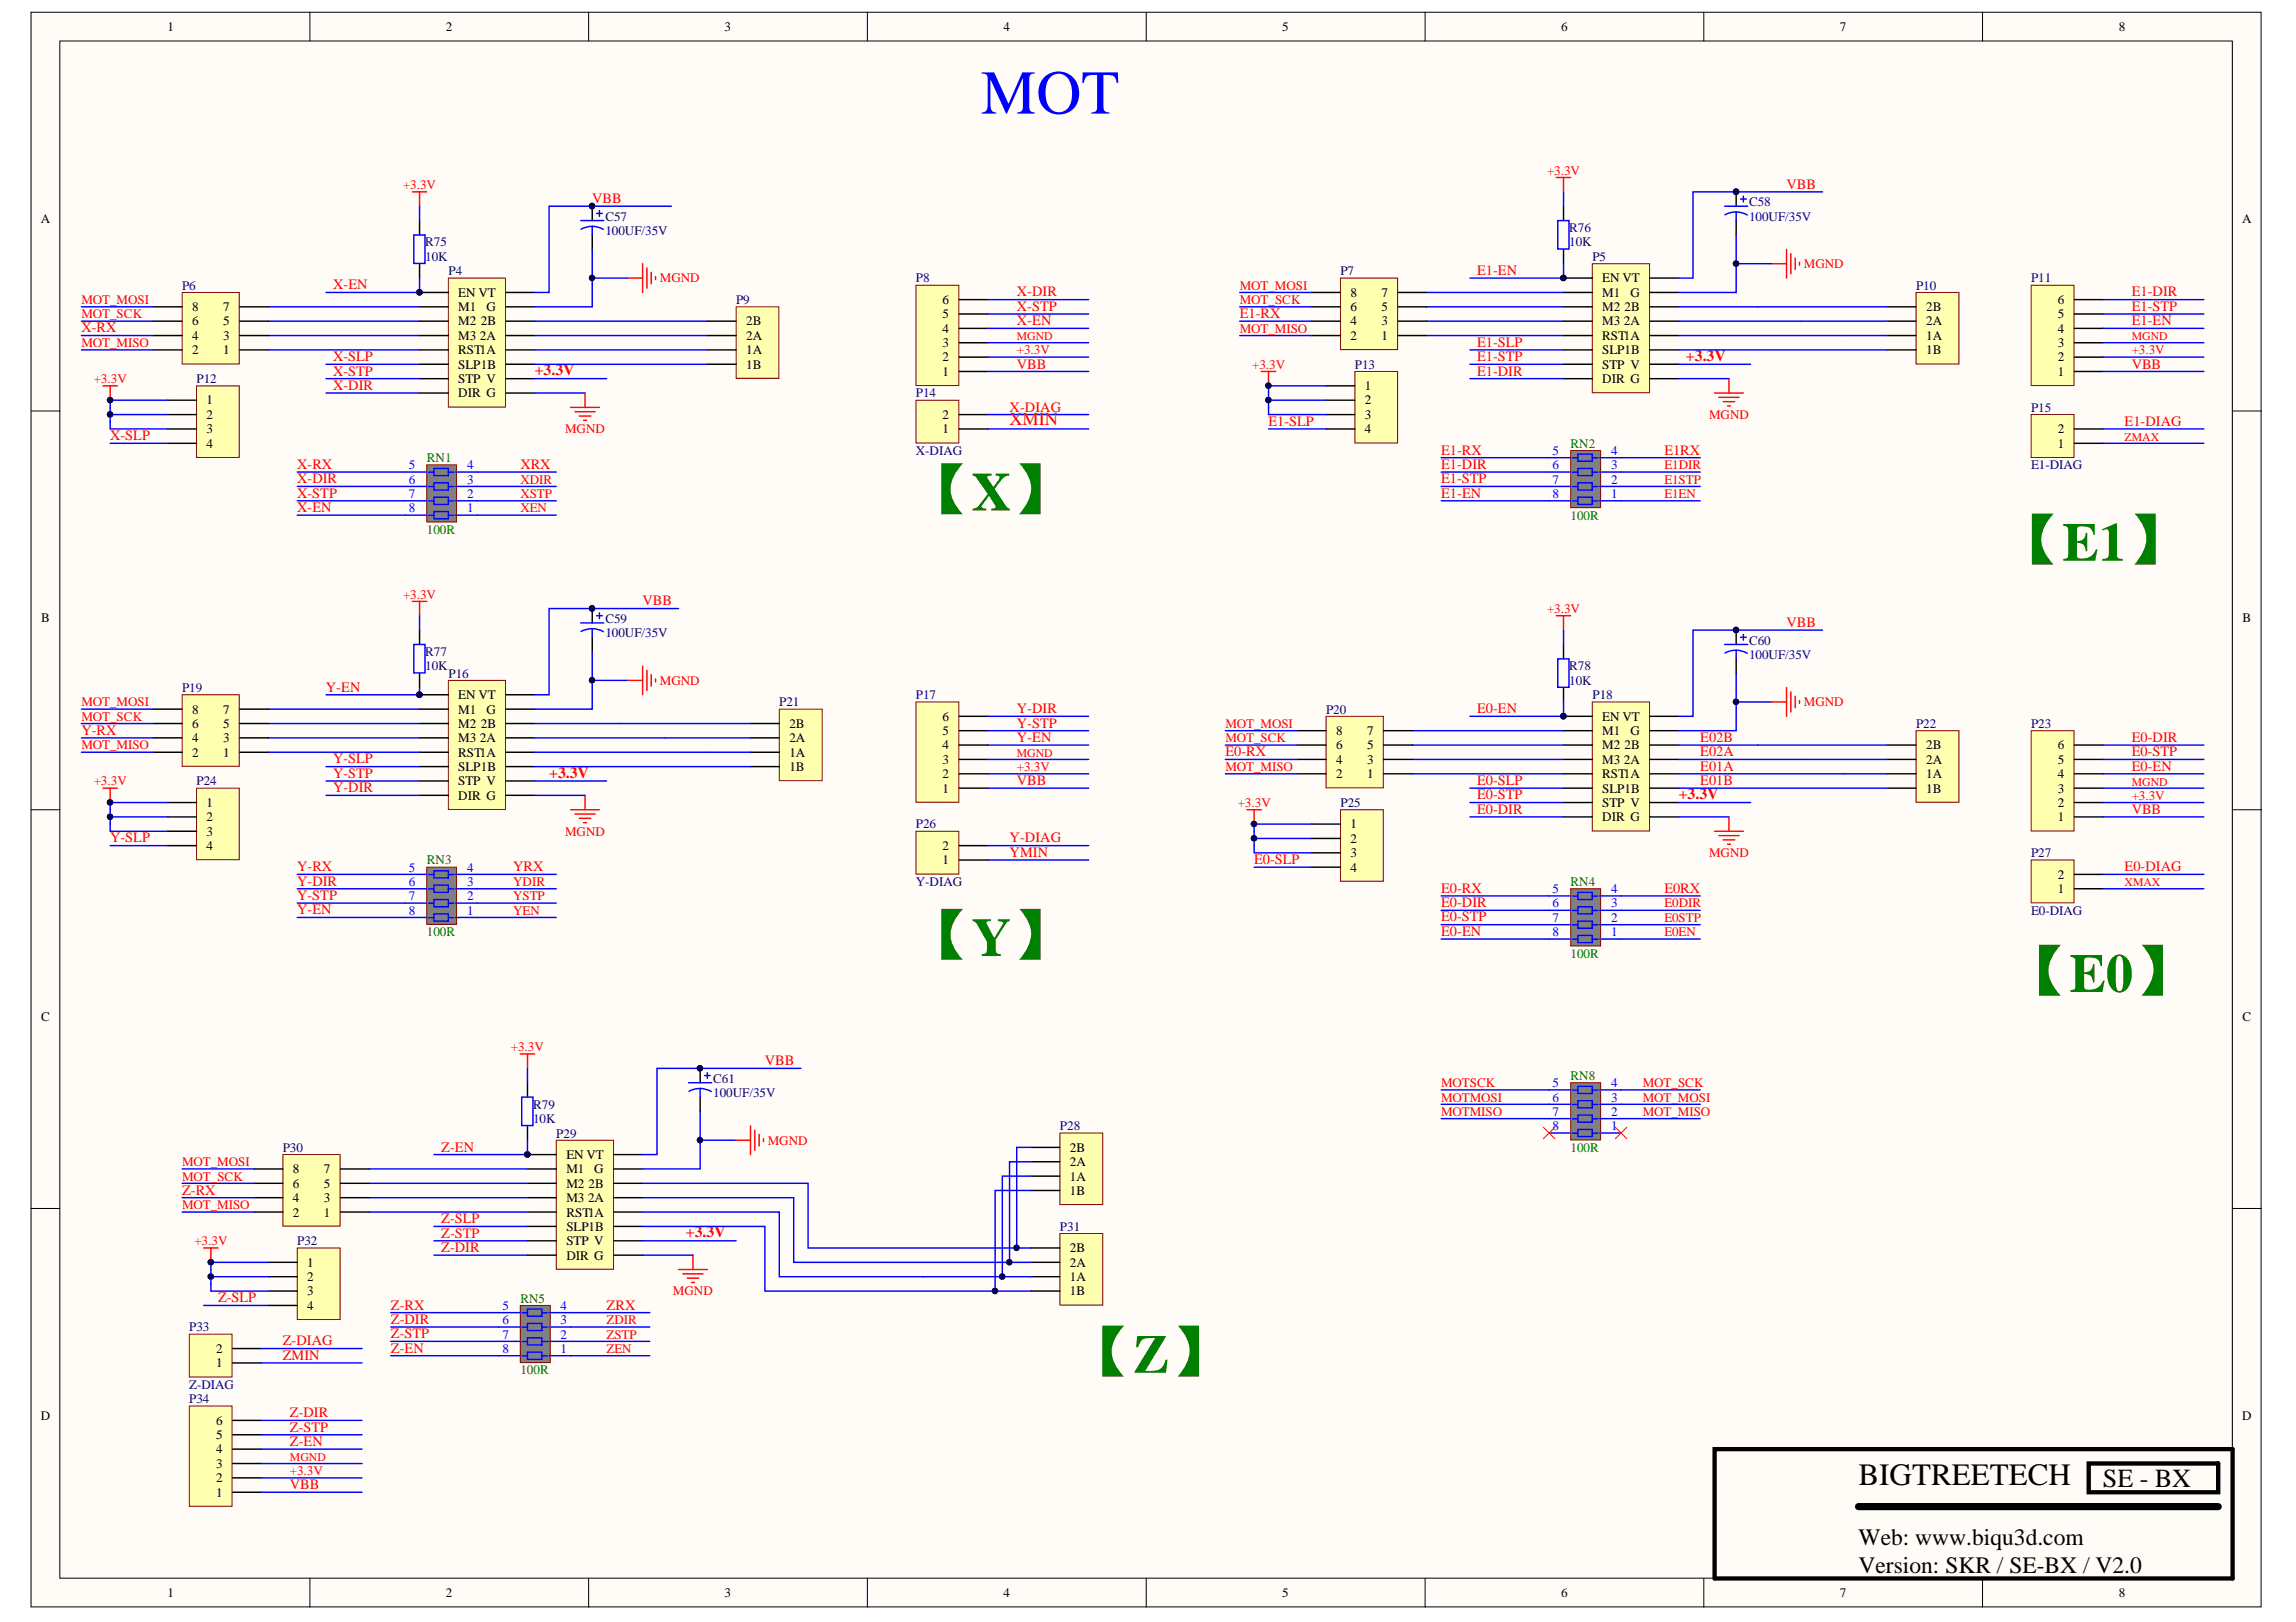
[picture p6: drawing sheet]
<svg xmlns="http://www.w3.org/2000/svg" width="297mm" height="210mm" viewBox="0 0 297 210" stroke-linecap="round" stroke-linejoin="round" font-family="sans-serif">
<defs><g id="words">
<text font-size="8.1" fill="#00f" x="126.9" y="14.7">MOT</text>
<g font-size="7.8" fill="#008000">
<text x="117.9" y="66.1">【X】</text>
<text x="259" y="72.6">【E1】</text>
<text x="117.9" y="123.7">【Y】</text>
<text x="260" y="128.4">【E0】</text>
<text x="138.8" y="177.7">【Z】</text>
</g>
<text font-size="4" x="240.4" y="192.2">BIGTREETECH</text>
<text font-size="3.4" x="272.1" y="192.4">SE - BX</text>
<g font-size="3">
<text x="240.4" y="199.9">Web: www.biqu3d.com</text>
<text x="240.4" y="203.6">Version: SKR / SE-BX / V2.0</text>
</g>
<text font-size="2.4" fill="#f00" x="130.6" y="55">XMIN</text>
<g font-size="2" fill="#f00">
<text x="218.1" y="46.7">+3.3V</text>
<text x="69.2" y="48.6">+3.3V</text>
<text x="71" y="100.6">+3.3V</text>
<text x="217.2" y="103.4">+3.3V</text>
<text x="88.7" y="160.1">+3.3V</text>
</g>
<g font-size="1.9" fill="#f00">
<text x="76.6" y="26.3">VBB</text>
<text x="231.1" y="24.4">VBB</text>
<text x="191.1" y="35.6">E1-EN</text>
<text x="43.1" y="37.4">X-EN</text>
<text x="131.6" y="38.4">X-DIR</text>
<text x="131.6" y="40.2">X-STP</text>
<text x="160.4" y="41.1">E1-RX</text>
<text x="275.8" y="40.2">E1-STP</text>
<text x="275.8" y="38.4">E1-DIR</text>
<text x="10.5" y="43">X-RX</text>
<text x="43.1" y="46.8">X-SLP</text>
<text x="131.6" y="42.1">X-EN</text>
<text x="131.6" y="47.7">VBB</text>
<text x="191.1" y="46.8">E1-STP</text>
<text x="191.1" y="44.9">E1-SLP</text>
<text x="275.8" y="42.1">E1-EN</text>
<text x="275.8" y="47.7">VBB</text>
<text x="43.1" y="48.6">X-STP</text>
<text x="43.1" y="50.5">X-DIR</text>
<text x="130.6" y="53.3">X-DIAG</text>
<text x="191.1" y="48.6">E1-DIR</text>
<text x="14.3" y="57">X-SLP</text>
<text x="164.1" y="55.1">E1-SLP</text>
<text x="186.4" y="58.8">E1-RX</text>
<text x="215.3" y="58.8">E1RX</text>
<text x="274.9" y="55.1">E1-DIAG</text>
<text x="38.4" y="64.4">X-STP</text>
<text x="38.4" y="62.6">X-DIR</text>
<text x="38.4" y="60.7">X-RX</text>
<text x="67.3" y="60.7">XRX</text>
<text x="186.4" y="60.7">E1-DIR</text>
<text x="186.4" y="62.6">E1-STP</text>
<text x="186.4" y="64.4">E1-EN</text>
<text x="38.4" y="66.3">X-EN</text>
<text x="83.1" y="78.4">VBB</text>
<text x="231.1" y="81.1">VBB</text>
<text x="42.2" y="89.5">Y-EN</text>
<text x="10.5" y="95.1">Y-RX</text>
<text x="131.6" y="94.2">Y-STP</text>
<text x="131.6" y="92.3">Y-DIR</text>
<text x="191.1" y="92.3">E0-EN</text>
<text x="43.1" y="100.7">Y-STP</text>
<text x="43.1" y="98.8">Y-SLP</text>
<text x="131.6" y="96">Y-EN</text>
<text x="131.6" y="101.6">VBB</text>
<text x="158.5" y="97.9">E0-RX</text>
<text x="191.1" y="101.6">E0-SLP</text>
<text x="220" y="97.9">E02A</text>
<text x="220" y="96">E02B</text>
<text x="220" y="99.7">E01A</text>
<text x="220" y="101.6">E01B</text>
<text x="275.8" y="99.7">E0-EN</text>
<text x="275.8" y="97.9">E0-STP</text>
<text x="275.8" y="96">E0-DIR</text>
<text x="43.1" y="102.5">Y-DIR</text>
<text x="191.1" y="103.4">E0-STP</text>
<text x="191.1" y="105.3">E0-DIR</text>
<text x="275.8" y="105.3">VBB</text>
<text x="14.3" y="109">Y-SLP</text>
<text x="38.4" y="112.7">Y-RX</text>
<text x="66.4" y="112.7">YRX</text>
<text x="130.6" y="109">Y-DIAG</text>
<text x="130.6" y="110.9">YMIN</text>
<text x="162.3" y="111.8">E0-SLP</text>
<text x="274.9" y="112.7">E0-DIAG</text>
<text x="38.4" y="116.5">Y-STP</text>
<text x="38.4" y="114.6">Y-DIR</text>
<text x="38.4" y="118.3">Y-EN</text>
<text x="186.4" y="119.2">E0-STP</text>
<text x="186.4" y="117.4">E0-DIR</text>
<text x="186.4" y="115.5">E0-RX</text>
<text x="215.3" y="115.5">E0RX</text>
<text x="186.4" y="121.1">E0-EN</text>
<text x="98.9" y="137.9">VBB</text>
<text x="57.1" y="149">Z-EN</text>
<text x="23.6" y="154.6">Z-RX</text>
<text x="57.1" y="160.2">Z-STP</text>
<text x="57.1" y="158.3">Z-SLP</text>
<text x="57.1" y="162">Z-DIR</text>
<text x="28.2" y="168.5">Z-SLP</text>
<text x="50.6" y="173.2">Z-STP</text>
<text x="50.6" y="171.3">Z-DIR</text>
<text x="50.6" y="169.5">Z-RX</text>
<text x="78.5" y="169.5">ZRX</text>
<text x="36.6" y="174.1">Z-DIAG</text>
<text x="36.6" y="176">ZMIN</text>
<text x="50.6" y="175">Z-EN</text>
<text x="37.5" y="185.3">Z-STP</text>
<text x="37.5" y="183.4">Z-DIR</text>
<text x="37.5" y="187.1">Z-EN</text>
<text x="37.5" y="192.7">VBB</text>
</g>
<g font-size="1.7">
<text x="21.7" y="4">1</text>
<text x="57.7" y="4">2</text>
<text x="93.7" y="4">3</text>
<text x="129.8" y="4">4</text>
<text x="165.9" y="4">5</text>
<text x="202" y="4">6</text>
<text x="238" y="4">7</text>
<text x="274.1" y="4">8</text>
<text x="5.3" y="28.9">A</text>
<text x="290.1" y="28.9">A</text>
<text x="24.9" y="40.3">8</text>
<text x="28.9" y="40.3">7</text>
<text x="59.3" y="38.4">EN VT</text>
<text x="59.3" y="40.3">M1</text>
<text x="62.9" y="40.3">G</text>
<text x="122" y="41.2">5</text>
<text x="122" y="39.3">6</text>
<text x="174.7" y="40.3">6</text>
<text x="174.7" y="38.4">8</text>
<text x="178.7" y="40.3">5</text>
<text x="178.7" y="38.4">7</text>
<text x="207.3" y="36.5">EN VT</text>
<text x="207.3" y="38.4">M1</text>
<text x="207.3" y="40.3">M2</text>
<text x="210.2" y="40.3">2B</text>
<text x="210.9" y="38.4">G</text>
<text x="249.2" y="40.3">2B</text>
<text x="266.2" y="41.2">5</text>
<text x="266.2" y="39.3">6</text>
<text x="24.9" y="45.8">2</text>
<text x="24.9" y="44">4</text>
<text x="24.9" y="42.1">6</text>
<text x="28.9" y="45.8">1</text>
<text x="28.9" y="44">3</text>
<text x="28.9" y="42.1">5</text>
<text x="59.3" y="42.1">M2</text>
<text x="59.3" y="44">M3</text>
<text x="59.3" y="45.8">RST1A</text>
<text x="59.3" y="47.7">SLP1B</text>
<text x="62.1" y="44">2A</text>
<text x="62.2" y="42.1">2B</text>
<text x="96.5" y="47.7">1B</text>
<text x="96.5" y="45.8">1A</text>
<text x="96.5" y="44">2A</text>
<text x="96.5" y="42.1">2B</text>
<text x="122" y="46.8">2</text>
<text x="122" y="44.9">3</text>
<text x="122" y="43">4</text>
<text x="174.7" y="44">2</text>
<text x="174.7" y="42.1">4</text>
<text x="178.7" y="44">1</text>
<text x="178.7" y="42.1">3</text>
<text x="207.3" y="42.1">M3</text>
<text x="207.3" y="44">RST1A</text>
<text x="207.3" y="45.8">SLP1B</text>
<text x="207.3" y="47.7">STP V</text>
<text x="210.1" y="42.1">2A</text>
<text x="249.2" y="45.8">1B</text>
<text x="249.2" y="44">1A</text>
<text x="249.2" y="42.1">2A</text>
<text x="266.2" y="46.8">2</text>
<text x="266.2" y="44.9">3</text>
<text x="266.2" y="43">4</text>
<text x="26.7" y="52.3">1</text>
<text x="59.3" y="49.6">STP V</text>
<text x="59.3" y="51.4">DIR G</text>
<text x="122" y="48.6">1</text>
<text x="176.6" y="50.5">1</text>
<text x="176.6" y="52.3">2</text>
<text x="207.3" y="49.6">DIR G</text>
<text x="266.2" y="48.6">1</text>
<text x="26.7" y="54.2">2</text>
<text x="26.7" y="56.1">3</text>
<text x="26.7" y="58">4</text>
<text x="122" y="56.1">1</text>
<text x="122" y="54.2">2</text>
<text x="176.6" y="54.2">3</text>
<text x="176.6" y="56.1">4</text>
<text x="266.2" y="58">1</text>
<text x="266.2" y="56.1">2</text>
<text x="5.3" y="80.5">B</text>
<text x="290.1" y="80.5">B</text>
<text x="24.9" y="94.2">6</text>
<text x="24.9" y="92.3">8</text>
<text x="28.9" y="94.2">5</text>
<text x="28.9" y="92.3">7</text>
<text x="59.3" y="90.5">EN VT</text>
<text x="59.3" y="92.3">M1</text>
<text x="59.3" y="94.2">M2</text>
<text x="62.2" y="94.2">2B</text>
<text x="62.9" y="92.3">G</text>
<text x="102.1" y="94.2">2B</text>
<text x="122" y="95.1">5</text>
<text x="122" y="93.3">6</text>
<text x="172.9" y="95.1">8</text>
<text x="176.9" y="95.1">7</text>
<text x="207.3" y="93.3">EN VT</text>
<text x="207.3" y="95.1">M1</text>
<text x="210.9" y="95.1">G</text>
<text x="24.9" y="97.9">2</text>
<text x="24.9" y="96.1">4</text>
<text x="28.9" y="97.9">1</text>
<text x="28.9" y="96.1">3</text>
<text x="59.3" y="96.1">M3</text>
<text x="59.3" y="97.9">RST1A</text>
<text x="59.3" y="99.8">SLP1B</text>
<text x="59.3" y="101.6">STP V</text>
<text x="62.1" y="96.1">2A</text>
<text x="102.1" y="99.8">1B</text>
<text x="102.1" y="97.9">1A</text>
<text x="102.1" y="96.1">2A</text>
<text x="122" y="100.7">2</text>
<text x="122" y="98.8">3</text>
<text x="122" y="97">4</text>
<text x="172.9" y="100.7">2</text>
<text x="172.9" y="98.8">4</text>
<text x="172.9" y="97">6</text>
<text x="176.9" y="100.7">1</text>
<text x="176.9" y="98.8">3</text>
<text x="176.9" y="97">5</text>
<text x="207.3" y="97">M2</text>
<text x="207.3" y="98.8">M3</text>
<text x="207.3" y="100.7">RST1A</text>
<text x="210.1" y="98.8">2A</text>
<text x="210.2" y="97">2B</text>
<text x="249.2" y="100.7">1A</text>
<text x="249.2" y="98.8">2A</text>
<text x="249.2" y="97">2B</text>
<text x="266.2" y="100.7">4</text>
<text x="266.2" y="98.8">5</text>
<text x="266.2" y="97">6</text>
<text x="26.7" y="104.4">1</text>
<text x="26.7" y="106.3">2</text>
<text x="59.3" y="103.5">DIR G</text>
<text x="122" y="102.6">1</text>
<text x="174.7" y="107.2">1</text>
<text x="207.3" y="102.6">SLP1B</text>
<text x="207.3" y="104.4">STP V</text>
<text x="207.3" y="106.3">DIR G</text>
<text x="249.2" y="102.6">1B</text>
<text x="266.2" y="106.3">1</text>
<text x="266.2" y="104.4">2</text>
<text x="266.2" y="102.6">3</text>
<text x="26.7" y="108.1">3</text>
<text x="26.7" y="110">4</text>
<text x="122" y="111.9">1</text>
<text x="122" y="110">2</text>
<text x="174.7" y="109.1">2</text>
<text x="174.7" y="110.9">3</text>
<text x="174.7" y="112.8">4</text>
<text x="266.2" y="113.7">2</text>
<text x="266.2" y="115.6">1</text>
<text x="5.3" y="132.1">C</text>
<text x="290.1" y="132.1">C</text>
<text x="73.3" y="150">EN VT</text>
<text x="138.4" y="149.1">2B</text>
<text x="37.9" y="155.6">4</text>
<text x="37.9" y="153.7">6</text>
<text x="37.9" y="151.9">8</text>
<text x="41.9" y="155.6">3</text>
<text x="41.9" y="153.7">5</text>
<text x="41.9" y="151.9">7</text>
<text x="73.3" y="151.9">M1</text>
<text x="73.3" y="153.7">M2</text>
<text x="73.3" y="155.6">M3</text>
<text x="76.1" y="155.6">2A</text>
<text x="76.2" y="153.7">2B</text>
<text x="76.9" y="151.9">G</text>
<text x="138.4" y="154.6">1B</text>
<text x="138.4" y="152.8">1A</text>
<text x="138.4" y="150.9">2A</text>
<text x="37.9" y="157.4">2</text>
<text x="41.9" y="157.4">1</text>
<text x="73.3" y="157.4">RST1A</text>
<text x="73.3" y="159.3">SLP1B</text>
<text x="73.3" y="161.1">STP V</text>
<text x="39.7" y="163.9">1</text>
<text x="39.7" y="165.8">2</text>
<text x="39.7" y="167.6">3</text>
<text x="73.3" y="163">DIR G</text>
<text x="138.4" y="167.6">1B</text>
<text x="138.4" y="165.8">1A</text>
<text x="138.4" y="163.9">2A</text>
<text x="138.4" y="162.1">2B</text>
<text x="39.7" y="169.5">4</text>
<text x="28" y="176.9">1</text>
<text x="28" y="175.1">2</text>
<text x="5.3" y="183.7">D</text>
<text x="28" y="184.4">6</text>
<text x="290.1" y="183.7">D</text>
<text x="28" y="191.8">2</text>
<text x="28" y="190">3</text>
<text x="28" y="188.1">4</text>
<text x="28" y="186.2">5</text>
<text x="28" y="193.7">1</text>
<text x="21.7" y="206.7">1</text>
<text x="57.7" y="206.7">2</text>
<text x="93.7" y="206.7">3</text>
<text x="129.8" y="206.7">4</text>
<text x="165.9" y="206.7">5</text>
<text x="202" y="206.7">6</text>
<text x="238" y="206.7">7</text>
<text x="274.1" y="206.7">8</text>
</g>
<g font-size="1.7" fill="#f00">
<text x="200.1" y="22.6">+3.3V</text>
<text x="52.1" y="24.5">+3.3V</text>
<text x="233.4" y="34.7">MGND</text>
<text x="10.5" y="39.3">MOT_MOSI</text>
<text x="10.5" y="41.2">MOT_SCK</text>
<text x="85.4" y="36.5">MGND</text>
<text x="160.4" y="37.5">MOT_MOSI</text>
<text x="160.4" y="39.3">MOT_SCK</text>
<text x="10.5" y="44.9">MOT_MISO</text>
<text x="131.6" y="45.8">+3.3V</text>
<text x="160.4" y="43">MOT_MISO</text>
<text x="162" y="47.7">+3.3V</text>
<text x="275.8" y="45.8">+3.3V</text>
<text x="12.1" y="49.6">+3.3V</text>
<text x="73.1" y="56.1">MGND</text>
<text x="221.1" y="54.2">MGND</text>
<text x="67.3" y="62.6">XDIR</text>
<text x="67.3" y="64.5">XSTP</text>
<text x="215.3" y="60.7">E1DIR</text>
<text x="215.3" y="62.6">E1STP</text>
<text x="215.3" y="64.5">E1EN</text>
<text x="67.3" y="66.3">XEN</text>
<text x="52.1" y="77.5">+3.3V</text>
<text x="200.1" y="79.3">+3.3V</text>
<text x="85.4" y="88.6">MGND</text>
<text x="10.5" y="91.4">MOT_MOSI</text>
<text x="10.5" y="93.3">MOT_SCK</text>
<text x="158.5" y="94.2">MOT_MOSI</text>
<text x="233.4" y="91.4">MGND</text>
<text x="10.5" y="97">MOT_MISO</text>
<text x="12.1" y="101.6">+3.3V</text>
<text x="131.6" y="99.8">+3.3V</text>
<text x="158.5" y="99.8">MOT_MISO</text>
<text x="158.5" y="96.1">MOT_SCK</text>
<text x="160.1" y="104.4">+3.3V</text>
<text x="275.8" y="103.5">+3.3V</text>
<text x="73.1" y="108.1">MGND</text>
<text x="221.1" y="110.9">MGND</text>
<text x="66.4" y="114.6">YDIR</text>
<text x="66.4" y="116.5">YSTP</text>
<text x="66.4" y="118.4">YEN</text>
<text x="215.3" y="117.4">E0DIR</text>
<text x="215.3" y="119.3">E0STP</text>
<text x="215.3" y="121.1">E0EN</text>
<text x="66.1" y="136">+3.3V</text>
<text x="186.4" y="142.6">MOTMOSI</text>
<text x="186.4" y="140.7">MOTSCK</text>
<text x="212.5" y="142.6">MOT_MOSI</text>
<text x="212.5" y="140.7">MOT_SCK</text>
<text x="99.3" y="148.1">MGND</text>
<text x="186.4" y="144.4">MOTMISO</text>
<text x="212.5" y="144.4">MOT_MISO</text>
<text x="23.6" y="150.9">MOT_MOSI</text>
<text x="23.6" y="152.8">MOT_SCK</text>
<text x="23.6" y="156.5">MOT_MISO</text>
<text x="25.2" y="161.1">+3.3V</text>
<text x="87.1" y="167.6">MGND</text>
<text x="78.5" y="171.4">ZDIR</text>
<text x="78.5" y="173.2">ZSTP</text>
<text x="78.5" y="175.1">ZEN</text>
<text x="37.5" y="190.9">+3.3V</text>
</g>
<g font-size="1.7" fill="#000080">
<text x="78.3" y="28.6">C57</text>
<text x="226.3" y="28.6">100UF/35V</text>
<text x="226.3" y="26.7">C58</text>
<text x="55" y="33.8">10K</text>
<text x="55" y="31.9">R75</text>
<text x="58" y="35.6">P4</text>
<text x="78.3" y="30.4">100UF/35V</text>
<text x="173.4" y="35.6">P7</text>
<text x="203" y="31.9">10K</text>
<text x="203" y="30">R76</text>
<text x="206" y="33.8">P5</text>
<text x="23.6" y="37.5">P6</text>
<text x="95.2" y="39.3">P9</text>
<text x="118.5" y="36.5">P8</text>
<text x="247.9" y="37.5">P10</text>
<text x="262.8" y="36.5">P11</text>
<text x="175.3" y="47.7">P13</text>
<text x="25.4" y="49.6">P12</text>
<text x="118.5" y="51.4">P14</text>
<text x="262.8" y="53.3">P15</text>
<text x="118.5" y="58.9">X-DIAG</text>
<text x="262.8" y="60.7">E1-DIAG</text>
<text x="78.3" y="82.5">100UF/35V</text>
<text x="78.3" y="80.6">C59</text>
<text x="226.3" y="83.4">C60</text>
<text x="23.6" y="89.6">P19</text>
<text x="55" y="86.8">10K</text>
<text x="55" y="84.9">R77</text>
<text x="58" y="87.7">P16</text>
<text x="203" y="88.6">10K</text>
<text x="203" y="86.8">R78</text>
<text x="226.3" y="85.3">100UF/35V</text>
<text x="100.8" y="91.4">P21</text>
<text x="118.5" y="90.5">P17</text>
<text x="171.6" y="92.3">P20</text>
<text x="206" y="90.5">P18</text>
<text x="247.9" y="94.2">P22</text>
<text x="262.8" y="94.2">P23</text>
<text x="25.4" y="101.6">P24</text>
<text x="118.5" y="107.2">P26</text>
<text x="173.4" y="104.4">P25</text>
<text x="262.8" y="110.9">P27</text>
<text x="118.5" y="114.6">Y-DIAG</text>
<text x="262.8" y="118.4">E0-DIAG</text>
<text x="69" y="143.5">R79</text>
<text x="92.3" y="142">100UF/35V</text>
<text x="92.3" y="140.1">C61</text>
<text x="36.6" y="149.1">P30</text>
<text x="69" y="145.3">10K</text>
<text x="72" y="147.2">P29</text>
<text x="137.1" y="146.3">P28</text>
<text x="38.4" y="161.1">P32</text>
<text x="137.1" y="159.3">P31</text>
<text x="24.5" y="172.3">P33</text>
<text x="24.5" y="179.7">Z-DIAG</text>
<text x="24.5" y="181.6">P34</text>
</g>
<g font-size="1.7" fill="#008000">
<text x="55.2" y="59.8">RN1</text>
<text x="203.2" y="58">RN2</text>
<text x="55.2" y="69.1">100R</text>
<text x="203.2" y="67.2">100R</text>
<text x="55.2" y="111.9">RN3</text>
<text x="203.2" y="114.6">RN4</text>
<text x="55.2" y="121.1">100R</text>
<text x="203.2" y="123.9">100R</text>
<text x="203.2" y="139.8">RN8</text>
<text x="203.2" y="149.1">100R</text>
<text x="67.3" y="168.6">RN5</text>
<text x="67.3" y="177.9">100R</text>
</g>
<g font-size="1.7" fill="#00f">
<text x="200.9" y="58.9">5</text>
<text x="208.4" y="58.9">4</text>
<text x="52.9" y="60.7">5</text>
<text x="52.9" y="62.6">6</text>
<text x="52.9" y="64.5">7</text>
<text x="60.4" y="64.5">2</text>
<text x="60.4" y="62.6">3</text>
<text x="60.4" y="60.7">4</text>
<text x="200.9" y="60.7">6</text>
<text x="200.9" y="62.6">7</text>
<text x="200.9" y="64.5">8</text>
<text x="208.4" y="64.5">1</text>
<text x="208.4" y="62.6">2</text>
<text x="208.4" y="60.7">3</text>
<text x="52.9" y="66.3">8</text>
<text x="60.4" y="66.3">1</text>
<text x="52.9" y="112.8">5</text>
<text x="60.4" y="112.8">4</text>
<text x="52.9" y="114.6">6</text>
<text x="52.9" y="116.5">7</text>
<text x="52.9" y="118.4">8</text>
<text x="60.4" y="118.4">1</text>
<text x="60.4" y="116.5">2</text>
<text x="60.4" y="114.6">3</text>
<text x="200.9" y="115.6">5</text>
<text x="200.9" y="117.4">6</text>
<text x="200.9" y="119.3">7</text>
<text x="208.4" y="119.3">2</text>
<text x="208.4" y="117.4">3</text>
<text x="208.4" y="115.6">4</text>
<text x="200.9" y="121.1">8</text>
<text x="208.4" y="121.1">1</text>
<text x="200.9" y="140.7">5</text>
<text x="200.9" y="142.6">6</text>
<text x="208.4" y="142.6">3</text>
<text x="208.4" y="140.7">4</text>
<text x="200.9" y="144.4">7</text>
<text x="200.9" y="146.3">8</text>
<text x="208.4" y="146.3">1</text>
<text x="208.4" y="144.4">2</text>
<text x="65" y="169.5">5</text>
<text x="65" y="171.4">6</text>
<text x="65" y="173.2">7</text>
<text x="72.5" y="173.2">2</text>
<text x="72.5" y="171.4">3</text>
<text x="72.5" y="169.5">4</text>
<text x="65" y="175.1">8</text>
<text x="72.5" y="175.1">1</text>
</g>
<g font-size="1.5" fill="#f00">
<text x="131.6" y="44">MGND</text>
<text x="275.8" y="44">MGND</text>
<text x="274.9" y="57">ZMAX</text>
<text x="131.6" y="98">MGND</text>
<text x="275.8" y="101.7">MGND</text>
<text x="274.9" y="114.7">XMAX</text>
<text x="37.5" y="189.1">MGND</text>
</g>
</g></defs>
<g fill="#fffcf8" stroke="#000" stroke-width=".13">
<path d="M4 1.6h288.5v206.4h-288.5z"/>
<path d="M7.7 5.3h281.1v198.9h-281.1z"/>
</g>
<g fill="none" stroke="#000" stroke-width=".13">
<path d="M40.1 1.6v3.7M76.2 1.6v3.7M112.2 1.6v3.7M148.3 1.6v3.7M184.4 1.6v3.7M220.4 1.6v3.7M256.5 1.6v3.7M4 53.2h3.7M288.8 53.2h3.8M4 104.8h3.7M288.8 104.8h3.8M4 156.4h3.7"/>
<path d="M288.8 156.4h3.8M40.1 204.3v3.7M76.2 204.3v3.7M112.2 204.3v3.7M148.3 204.3v3.7M184.4 204.3v3.7M220.4 204.3v3.7M256.5 204.3v3.7"/>
</g>
<path d="M203.2 58.3h3.9v7.4h-3.9z" fill="#808080" stroke="#800000" stroke-width=".13"/>
<g fill="none" stroke="#00f" stroke-width=".19">
<path d="M201.5 28.5h1.5v3.7h-1.5zM223.1 26.7h3M224.6 27.4l.8 .1 .7 .3M224.6 27.4a2.95 2.95 0 0 0-1.4 .4M224.6 27.4v1.1M225.2 25.8h.7M225.5 25.4v.7M200.4 59.2h2.8M203.4 59.2h.7M204.1 58.8h1.9v.9h-1.9zM206 59.2h.7M206.9 59.2h2.8"/>
<path d="M200.4 64.8h2.8M200.4 61.1h2.8M200.4 62.9h2.8M203.4 64.8h.7M203.4 63h.7M203.4 61.1h.7M204.1 64.3h1.9v1h-1.9zM204.1 62.5h1.9v.9h-1.9zM204.1 60.6h1.9v1h-1.9zM206 64.8h.7M206 63h.7M206 61.1h.7"/>
<path d="M206.9 64.8h2.8M206.9 61.1h2.8M206.9 62.9h2.8"/>
</g>
<path d="M221.8 50.9h3.7M222.4 51.4h2.6M222.9 52h1.5M223.5 52.5h.4M223.7 49v1.9" fill="none" stroke="#f00" stroke-width=".19"/>
<path d="M202.3 26.7v1.8M202.3 32.3v1.8M224.6 24.8v1.9M224.6 28.5v1.9" fill="none" stroke="#000" stroke-width=".19"/>
<circle cx="224.6" cy="24.8" r=".35" fill="#000080" stroke="#000080" stroke-width=".13"/>
<path d="M247.9 37.8h5.5v9.3h-5.5z" fill="#ffffb0" stroke="#800000" stroke-width=".13"/>
<path d="M244.2 39.7h3.7M244.2 45.3h3.7M244.2 43.4h3.7M244.2 41.6h3.7" fill="none" stroke="#000" stroke-width=".19"/>
<path d="M206 34.1h7.4v16.7h-7.4z" fill="#ffffb0" stroke="#800000" stroke-width=".13"/>
<g fill="none" stroke="#000" stroke-width=".19">
<path d="M202.3 36h3.7M202.3 37.8h3.7M202.3 39.7h3.7M213.4 36h3.8M213.4 37.8h3.8M213.4 39.7h3.8M202.3 41.6h3.7M202.3 43.4h3.7M202.3 45.3h3.7M202.3 47.1h3.7M202.3 49h3.7M213.4 41.6h3.8"/>
<path d="M213.4 43.4h3.8M213.4 45.3h3.8M213.4 47.1h3.8M213.4 49h3.8"/>
</g>
<g fill="#000080" stroke="#000080" stroke-width=".13">
<circle cx="202.3" cy="36" r=".35"/>
<circle cx="224.6" cy="34.1" r=".35"/>
<circle cx="224.6" cy="24.8" r=".35"/>
<circle cx="164.1" cy="49.9" r=".35"/>
</g>
<g fill="none" stroke="#00f" stroke-width=".19">
<path d="M184.6 39.7h17.7M184.6 37.8h17.7M202.3 34.1v1.9h-12.1M202.3 24.8v1.9M224.6 30.4v7.4h-7.4M224.6 34.1h4.7M235.8 24.8h-16.8v11.2h-1.8M184.6 41.6h17.7M190.2 47.1h12.1M190.2 49h12.1M186.5 61.1h13.9M186.5 62.9h13.9"/>
<path d="M186.5 64.8h13.9M209.7 61.1h10.3M209.7 62.9h10.3M209.7 64.8h10.3"/>
</g>
<path d="M201.3 23h1.9M202.3 23v1.8M229.3 34.1h1.8M231.1 32.3v3.7M231.7 32.8v2.6M232.2 33.4v1.5M232.8 33.9v.4M163.2 48.1h1.8M164.1 48.1v1.8" fill="none" stroke="#f00" stroke-width=".19"/>
<path d="M173.4 36h7.4v9.2h-7.4z" fill="#ffffb0" stroke="#800000" stroke-width=".13"/>
<path d="M169.7 39.7h3.7M169.7 37.8h3.7M180.9 39.7h3.7M180.9 37.8h3.7M169.7 43.4h3.7M169.7 41.6h3.7M180.9 43.4h3.7M180.9 41.6h3.7" fill="none" stroke="#000" stroke-width=".19"/>
<path d="M175.3 48.1h5.5v9.2h-5.5z" fill="#ffffb0" stroke="#800000" stroke-width=".13"/>
<path d="M171.6 49.9h3.7M171.6 51.8h3.7M171.6 53.7h3.7M171.6 55.5h3.7" fill="none" stroke="#000" stroke-width=".19"/>
<path d="M160.4 37.8h9.3M160.4 39.7h9.3M160.4 41.6h9.3M160.4 43.4h9.3M164.1 51.8v1.9h7.5M164.1 55.5h7.5M184.6 43.4h17.7M190.2 45.3h12.1" fill="none" stroke="#00f" stroke-width=".19"/>
<circle cx="164.1" cy="51.8" r=".35" fill="#000080" stroke="#000080" stroke-width=".13"/>
<path d="M262.8 36.9h5.5v13h-5.5z" fill="#ffffb0" stroke="#800000" stroke-width=".13"/>
<path d="M268.4 38.8h3.7M268.4 48.1h3.7M268.4 46.2h3.7M268.4 44.4h3.7M268.4 42.5h3.7M268.4 40.6h3.7" fill="none" stroke="#000" stroke-width=".19"/>
<path d="M272.1 38.8h13M272.1 40.6h13M272.1 42.5h13M272.1 44.4h13M272.1 46.2h13M272.1 48.1h13" fill="none" stroke="#00f" stroke-width=".19"/>
<path d="M262.8 53.7h5.5v5.5h-5.5z" fill="#ffffb0" stroke="#800000" stroke-width=".13"/>
<path d="M268.4 57.4h3.7M268.4 55.5h3.7" fill="none" stroke="#000" stroke-width=".19"/>
<path d="M171.6 49.9h-7.5v1.9h7.5M186.5 59.2h13.9M209.7 59.2h10.3M217.2 41.6h15.8M217.2 43.4h21.4M217.2 45.3h27M272.1 55.5h13M272.1 57.4h13" fill="none" stroke="#00f" stroke-width=".19"/>
<g fill="#000080" stroke="#000080" stroke-width=".13">
<circle cx="164.1" cy="51.8" r=".35"/>
<circle cx="164.1" cy="49.9" r=".35"/>
</g>
<path d="M203.2 115h3.9v7.4h-3.9z" fill="#808080" stroke="#800000" stroke-width=".13"/>
<g fill="none" stroke="#00f" stroke-width=".19">
<path d="M201.5 85.3h1.5v3.6h-1.5zM223.1 83.4h3M224.6 84.1l.8 .1 .7 .3M224.6 84.1a2.95 2.95 0 0 0-1.4 .4M224.6 84.1v1.2M225.2 82.5h.7M225.5 82.1v.7M200.4 119.7h2.8M200.4 115.9h2.8M200.4 117.8h2.8M203.4 119.7h.7M203.4 117.8h.7"/>
<path d="M203.4 116h.7M204.1 119.2h1.9v.9h-1.9zM204.1 117.3h1.9v1h-1.9zM204.1 115.5h1.9v.9h-1.9zM206 119.7h.7M206 117.8h.7M206 116h.7M206.9 119.7h2.8M206.9 115.9h2.8M206.9 117.8h2.8M200.4 121.5h2.8M203.4 121.5h.7"/>
<path d="M204.1 121.1h1.9v.9h-1.9zM206 121.5h.7M206.9 121.5h2.8"/>
</g>
<path d="M202.3 83.4v1.9M202.3 89v1.8M224.6 81.5v1.9M224.6 85.3v1.8" fill="none" stroke="#000" stroke-width=".19"/>
<circle cx="224.6" cy="81.5" r=".35" fill="#000080" stroke="#000080" stroke-width=".13"/>
<path d="M206 90.8h7.4v16.7h-7.4z" fill="#ffffb0" stroke="#800000" stroke-width=".13"/>
<g fill="none" stroke="#000" stroke-width=".19">
<path d="M202.3 92.7h3.7M202.3 94.6h3.7M202.3 96.4h3.7M202.3 98.3h3.7M213.4 92.7h3.8M213.4 94.6h3.8M213.4 96.4h3.8M213.4 98.3h3.8M202.3 100.1h3.7M202.3 102h3.7M202.3 103.9h3.7M202.3 105.7h3.7"/>
<path d="M213.4 100.1h3.8M213.4 102h3.8M213.4 103.9h3.8M213.4 105.7h3.8"/>
</g>
<g fill="#000080" stroke="#000080" stroke-width=".13">
<circle cx="202.3" cy="92.7" r=".35"/>
<circle cx="224.6" cy="90.8" r=".35"/>
<circle cx="224.6" cy="81.5" r=".35"/>
<circle cx="76.6" cy="26.7" r=".35"/>
</g>
<g fill="none" stroke="#00f" stroke-width=".19">
<path d="M182.7 98.3h19.6M182.7 96.4h19.6M182.7 94.6h19.6M202.3 90.8v1.9h-12.1M202.3 81.5v1.9M224.6 87.1v7.5h-7.4M224.6 90.8h4.7M235.8 81.5h-16.8v11.2h-1.8M186.5 117.8h13.9M186.5 119.7h13.9M190.2 103.9h12.1M190.2 105.7h12.1"/>
<path d="M209.7 117.8h10.3M209.7 119.7h10.3M186.5 121.5h13.9M209.7 121.5h10.3"/>
</g>
<path d="M201.3 79.7h1.9M202.3 79.7v1.8" fill="none" stroke="#f00" stroke-width=".19"/>
<path d="M247.9 94.6h5.5v9.2h-5.5z" fill="#ffffb0" stroke="#800000" stroke-width=".13"/>
<path d="M244.2 98.3h3.7M244.2 96.4h3.7M244.2 102h3.7M244.2 100.1h3.7" fill="none" stroke="#000" stroke-width=".19"/>
<path d="M161.3 104.8h1.9M162.3 104.8v1.8" fill="none" stroke="#f00" stroke-width=".19"/>
<circle cx="162.2" cy="106.6" r=".35" fill="#000080" stroke="#000080" stroke-width=".13"/>
<path d="M171.6 92.7h7.4v9.3h-7.4z" fill="#ffffb0" stroke="#800000" stroke-width=".13"/>
<path d="M167.8 98.3h3.8M167.8 96.4h3.8M167.8 94.6h3.8M179 98.3h3.7M179 96.4h3.7M179 94.6h3.7M167.8 100.1h3.8M179 100.1h3.7" fill="none" stroke="#000" stroke-width=".19"/>
<path d="M173.4 104.8h5.6v9.2h-5.6z" fill="#ffffb0" stroke="#800000" stroke-width=".13"/>
<path d="M169.7 106.6h3.7M169.7 108.5h3.7M169.7 110.4h3.7M169.7 112.2h3.7" fill="none" stroke="#000" stroke-width=".19"/>
<path d="M158.5 94.6h9.3M158.5 96.4h9.3M158.5 98.3h9.3M158.5 100.1h9.3M162.3 108.5v1.9h7.4M162.3 112.2h7.4M169.7 106.6h-7.4v1.9h7.4M182.7 100.1h19.6M190.2 102h12.1" fill="none" stroke="#00f" stroke-width=".19"/>
<g fill="#000080" stroke="#000080" stroke-width=".13">
<circle cx="162.2" cy="106.6" r=".35"/>
<circle cx="162.2" cy="108.5" r=".35"/>
</g>
<path d="M262.8 94.6h5.5v12.9h-5.5z" fill="#ffffb0" stroke="#800000" stroke-width=".13"/>
<path d="M268.4 98.3h3.7M268.4 96.4h3.7M268.4 105.7h3.7M268.4 103.9h3.7M268.4 102h3.7M268.4 100.1h3.7" fill="none" stroke="#000" stroke-width=".19"/>
<path d="M272.1 96.4h13M272.1 98.3h13M272.1 100.1h13M272.1 102h13M272.1 103.9h13M272.1 105.7h13" fill="none" stroke="#00f" stroke-width=".19"/>
<path d="M262.8 111.3h5.5v5.5h-5.5z" fill="#ffffb0" stroke="#800000" stroke-width=".13"/>
<path d="M268.4 115h3.7M268.4 113.2h3.7" fill="none" stroke="#000" stroke-width=".19"/>
<path d="M186.5 115.9h13.9M209.7 115.9h10.3M272.1 113.2h13M272.1 115h13" fill="none" stroke="#00f" stroke-width=".19"/>
<path d="M229.3 90.8h1.8M231.1 89v3.7M231.7 89.5v2.6M232.2 90.1v1.5M232.8 90.7v.3M221.8 107.6h3.7M222.4 108.1h2.6M222.9 108.7h1.5M223.5 109.2h.4M223.7 105.7v1.9" fill="none" stroke="#f00" stroke-width=".19"/>
<path d="M55.2 60.2h3.9v7.4h-3.9z" fill="#808080" stroke="#800000" stroke-width=".13"/>
<g fill="none" stroke="#00f" stroke-width=".19">
<path d="M53.5 30.4h1.5v3.7h-1.5zM75.1 28.5h3M76.6 29.3l.8 .1 .7 .3M76.6 29.3l-.7 .1-.7 .3M76.6 29.3v1.1M77.2 27.6h.7M77.5 27.2v.8M52.4 64.8h2.8M52.4 61.1h2.8M52.4 66.7h2.8M52.4 62.9h2.8M55.5 66.7h.6"/>
<path d="M55.5 64.8h.6M55.5 63h.6M55.5 61.1h.6M56.1 66.2h1.9v.9h-1.9zM56.1 64.3h1.9v1h-1.9zM56.1 62.5h1.9v.9h-1.9zM56.1 60.6h1.9v1h-1.9zM58 66.7h.7M58 64.8h.7M58 63h.7M58 61.1h.7M58.9 64.8h2.8"/>
<path d="M58.9 61.1h2.8M58.9 66.7h2.8M58.9 62.9h2.8"/>
</g>
<path d="M54.3 28.5v1.9M54.3 34.1v1.9M76.6 26.7v1.8M76.6 30.4v1.9" fill="none" stroke="#000" stroke-width=".19"/>
<circle cx="76.6" cy="26.7" r=".35" fill="#000080" stroke="#000080" stroke-width=".13"/>
<path d="M58 36h7.4v16.7h-7.4z" fill="#ffffb0" stroke="#800000" stroke-width=".13"/>
<g fill="none" stroke="#000" stroke-width=".19">
<path d="M54.3 37.8h3.7M54.3 39.7h3.7M65.4 37.8h3.8M65.4 39.7h3.8M54.3 41.6h3.7M54.3 43.4h3.7M54.3 45.3h3.7M54.3 47.1h3.7M54.3 49h3.7M54.3 50.9h3.7M65.4 41.6h3.8M65.4 43.4h3.8"/>
<path d="M65.4 45.3h3.8M65.4 47.1h3.8M65.4 49h3.8M65.4 50.9h3.8"/>
</g>
<g fill="#000080" stroke="#000080" stroke-width=".13">
<circle cx="54.3" cy="37.8" r=".35"/>
<circle cx="76.6" cy="36" r=".35"/>
<circle cx="76.6" cy="26.7" r=".35"/>
</g>
<g fill="none" stroke="#00f" stroke-width=".19">
<path d="M34.7 39.7h19.6M54.3 36v1.8h-12.1M54.3 26.7v1.8M76.6 32.3v7.4h-7.4M76.6 36h4.7M86.9 26.7h-15.9v11.1h-1.8M34.7 43.4h19.6M34.7 41.6h19.6M42.2 49h12.1M42.2 50.9h12.1M38.5 62.9h13.9M38.5 64.8h13.9"/>
<path d="M38.5 66.7h13.9M61.7 62.9h10.3M61.7 64.8h10.3M61.7 66.7h10.3"/>
</g>
<path d="M53.3 24.8h1.9M54.3 24.8v1.9" fill="none" stroke="#f00" stroke-width=".19"/>
<path d="M95.2 39.7h5.6v9.3h-5.6z" fill="#ffffb0" stroke="#800000" stroke-width=".13"/>
<path d="M91.5 47.1h3.7M91.5 45.3h3.7M91.5 43.4h3.7M91.5 41.6h3.7" fill="none" stroke="#000" stroke-width=".19"/>
<path d="M13.3 49.9h1.9M14.3 49.9v1.9" fill="none" stroke="#f00" stroke-width=".19"/>
<circle cx="14.2" cy="51.8" r=".35" fill="#000080" stroke="#000080" stroke-width=".13"/>
<path d="M23.6 37.8h7.4v9.3h-7.4z" fill="#ffffb0" stroke="#800000" stroke-width=".13"/>
<path d="M19.8 39.7h3.8M31 39.7h3.7M19.8 45.3h3.8M19.8 43.4h3.8M19.8 41.6h3.8M31 45.3h3.7M31 43.4h3.7M31 41.6h3.7" fill="none" stroke="#000" stroke-width=".19"/>
<path d="M25.4 49.9h5.6v9.3h-5.6z" fill="#ffffb0" stroke="#800000" stroke-width=".13"/>
<path d="M21.7 51.8h3.7M21.7 53.7h3.7M21.7 55.5h3.7M21.7 57.4h3.7" fill="none" stroke="#000" stroke-width=".19"/>
<path d="M10.5 39.7h9.3M10.5 41.6h9.3M10.5 43.4h9.3M10.5 45.3h9.3M14.3 53.7v1.8h7.4M14.3 57.4h7.4M21.7 51.8h-7.4v1.9h7.4M34.7 45.3h19.6M42.2 47.1h12.1" fill="none" stroke="#00f" stroke-width=".19"/>
<g fill="#000080" stroke="#000080" stroke-width=".13">
<circle cx="14.2" cy="51.8" r=".35"/>
<circle cx="14.2" cy="53.6" r=".35"/>
</g>
<path d="M118.5 36.9h5.6v13h-5.6z" fill="#ffffb0" stroke="#800000" stroke-width=".13"/>
<path d="M124.1 38.8h3.7M124.1 48.1h3.7M124.1 46.2h3.7M124.1 44.4h3.7M124.1 42.5h3.7M124.1 40.6h3.7" fill="none" stroke="#000" stroke-width=".19"/>
<path d="M127.8 38.8h13M127.8 40.6h13M127.8 42.5h13M127.8 44.4h13M127.8 46.2h13M127.8 48.1h13" fill="none" stroke="#00f" stroke-width=".19"/>
<path d="M118.5 51.8h5.6v5.5h-5.6z" fill="#ffffb0" stroke="#800000" stroke-width=".13"/>
<path d="M124.1 55.5h3.7M124.1 53.7h3.7" fill="none" stroke="#000" stroke-width=".19"/>
<path d="M127.8 53.7h13M127.8 55.5h13M38.5 61.1h13.9M61.7 61.1h10.3" fill="none" stroke="#00f" stroke-width=".19"/>
<path d="M81.3 36h1.8M83.1 34.1v3.7M83.7 34.7v2.6M84.3 35.2v1.5M84.8 35.8v.4M73.8 52.7h3.7M74.4 53.3h2.6M74.9 53.8h1.5M75.5 54.4h.4M75.7 50.9v1.8" fill="none" stroke="#f00" stroke-width=".19"/>
<path d="M55.2 112.2h3.9v7.4h-3.9z" fill="#808080" stroke="#800000" stroke-width=".13"/>
<g fill="none" stroke="#00f" stroke-width=".19">
<path d="M77.2 79.7h.7M77.5 79.3v.8M53.5 83.4h1.5v3.7h-1.5zM75.1 80.6h3M76.6 81.4l.8 .1 .7 .2M76.6 81.4h-.7l-.7 .3M76.6 81.4v1.1M52.4 116.9h2.8M52.4 113.2h2.8M52.4 118.7h2.8M52.4 115h2.8M55.5 118.8h.6"/>
<path d="M55.5 116.9h.6M55.5 115h.6M55.5 113.2h.6M56.1 118.3h1.9v.9h-1.9zM56.1 116.4h1.9v.9h-1.9zM56.1 114.5h1.9v1h-1.9zM56.1 112.7h1.9v.9h-1.9zM58 118.8h.7M58 116.9h.7M58 115h.7M58 113.2h.7M58.9 116.9h2.8"/>
<path d="M58.9 113.2h2.8M58.9 118.7h2.8M58.9 115h2.8"/>
</g>
<path d="M76.6 78.8v1.8M54.3 81.5v1.9M54.3 87.1v1.9M76.6 82.5v1.8" fill="none" stroke="#000" stroke-width=".19"/>
<circle cx="76.6" cy="78.7" r=".35" fill="#000080" stroke="#000080" stroke-width=".13"/>
<path d="M58 88.1h7.4v16.6h-7.4z" fill="#ffffb0" stroke="#800000" stroke-width=".13"/>
<g fill="none" stroke="#000" stroke-width=".19">
<path d="M54.3 89.9h3.7M54.3 91.8h3.7M54.3 93.6h3.7M54.3 95.5h3.7M54.3 97.3h3.7M54.3 99.2h3.7M65.4 89.9h3.8M65.4 91.8h3.8M65.4 93.6h3.8M65.4 95.5h3.8M65.4 97.3h3.8M65.4 99.2h3.8"/>
<path d="M54.3 101.1h3.7M54.3 102.9h3.7M65.4 101.1h3.8M65.4 102.9h3.8"/>
</g>
<g fill="#000080" stroke="#000080" stroke-width=".13">
<circle cx="54.3" cy="89.9" r=".35"/>
<circle cx="76.6" cy="88" r=".35"/>
<circle cx="76.6" cy="78.7" r=".35"/>
</g>
<g fill="none" stroke="#00f" stroke-width=".19">
<path d="M54.3 79.7v1.8M87.8 78.8h-16.8v11.1h-1.8M34.7 95.5h19.6M34.7 93.6h19.6M34.7 91.8h19.6M54.3 89v.9h-12.1M76.6 84.3v7.5h-7.4M76.6 88.1h4.7M38.5 115h13.9M38.5 116.9h13.9M38.5 118.7h13.9M42.2 101.1h12.1"/>
<path d="M42.2 102.9h12.1M61.7 115h10.3M61.7 116.9h10.3M61.7 118.7h10.3"/>
</g>
<path d="M53.3 77.8h1.9M54.3 77.8v1.9" fill="none" stroke="#f00" stroke-width=".19"/>
<path d="M100.8 91.8h5.6v9.2h-5.6z" fill="#ffffb0" stroke="#800000" stroke-width=".13"/>
<path d="M97.1 99.2h3.7M97.1 97.3h3.7M97.1 95.5h3.7M97.1 93.6h3.7" fill="none" stroke="#000" stroke-width=".19"/>
<path d="M13.3 102h1.9M14.3 102v1.9" fill="none" stroke="#f00" stroke-width=".19"/>
<circle cx="14.2" cy="103.8" r=".35" fill="#000080" stroke="#000080" stroke-width=".13"/>
<path d="M23.6 89.9h7.4v9.3h-7.4z" fill="#ffffb0" stroke="#800000" stroke-width=".13"/>
<path d="M19.8 97.3h3.8M19.8 95.5h3.8M19.8 93.6h3.8M19.8 91.8h3.8M31 97.3h3.7M31 95.5h3.7M31 93.6h3.7M31 91.8h3.7" fill="none" stroke="#000" stroke-width=".19"/>
<path d="M25.4 102h5.6v9.3h-5.6z" fill="#ffffb0" stroke="#800000" stroke-width=".13"/>
<path d="M21.7 103.9h3.7M21.7 105.7h3.7M21.7 107.6h3.7M21.7 109.4h3.7" fill="none" stroke="#000" stroke-width=".19"/>
<path d="M10.5 91.8h9.3M10.5 93.6h9.3M10.5 95.5h9.3M10.5 97.3h9.3M34.7 97.3h19.6M42.2 99.2h12.1M14.3 105.7v1.9h7.4M14.3 109.4h7.4M21.7 103.9h-7.4v1.8h7.4" fill="none" stroke="#00f" stroke-width=".19"/>
<g fill="#000080" stroke="#000080" stroke-width=".13">
<circle cx="14.2" cy="103.8" r=".35"/>
<circle cx="14.2" cy="105.7" r=".35"/>
</g>
<path d="M118.5 90.8h5.6v13h-5.6z" fill="#ffffb0" stroke="#800000" stroke-width=".13"/>
<path d="M124.1 98.3h3.7M124.1 96.4h3.7M124.1 94.6h3.7M124.1 92.7h3.7M124.1 102h3.7M124.1 100.1h3.7" fill="none" stroke="#000" stroke-width=".19"/>
<path d="M127.8 92.7h13M127.8 94.6h13M127.8 96.4h13M127.8 98.3h13M127.8 100.1h13M127.8 102h13" fill="none" stroke="#00f" stroke-width=".19"/>
<path d="M118.5 107.6h5.6v5.5h-5.6z" fill="#ffffb0" stroke="#800000" stroke-width=".13"/>
<path d="M124.1 111.3h3.7M124.1 109.4h3.7" fill="none" stroke="#000" stroke-width=".19"/>
<path d="M38.5 113.2h13.9M61.7 113.2h10.3M127.8 109.4h13M127.8 111.3h13" fill="none" stroke="#00f" stroke-width=".19"/>
<path d="M81.3 88.1h1.8M83.1 86.2v3.7M83.7 86.7v2.7M84.3 87.3v1.5M84.8 87.9v.3M73.8 104.8h3.7M74.4 105.3h2.6M74.9 105.9h1.5M75.5 106.5h.4M75.7 102.9v1.9" fill="none" stroke="#f00" stroke-width=".19"/>
<path d="M67.3 168.9h3.9v7.4h-3.9z" fill="#808080" stroke="#800000" stroke-width=".13"/>
<g fill="none" stroke="#00f" stroke-width=".19">
<path d="M91.1 139.2h.8M91.5 138.8v.8M67.5 142h1.4v3.7h-1.4zM89.1 140.1h3M90.6 140.9l.7 .1 .7 .3M90.6 140.9a2.95 2.95 0 0 0-1.5 .3M90.6 140.9v1.1M64.5 175.4h2.8M64.5 171.7h2.8M64.5 173.6h2.8M64.5 169.9h2.8M67.6 175.5h.6"/>
<path d="M67.6 173.6h.6M67.6 171.7h.6M67.6 169.9h.6M68.2 175h1.9v.9h-1.9zM68.2 173.1h1.9v1h-1.9zM68.2 171.3h1.9v.9h-1.9zM68.2 169.4h1.9v.9h-1.9zM70.1 175.5h.7M70.1 173.6h.7M70.1 171.7h.7M70.1 169.9h.7M71 175.4h2.8"/>
<path d="M71 171.7h2.8M71 173.6h2.8M71 169.9h2.8"/>
</g>
<path d="M90.6 138.3v1.8M68.2 140.1v1.9M68.2 145.7v1.9M90.6 142v1.8" fill="none" stroke="#000" stroke-width=".19"/>
<circle cx="90.5" cy="138.2" r=".35" fill="#000080" stroke="#000080" stroke-width=".13"/>
<path d="M72 147.6h7.4v16.7h-7.4z" fill="#ffffb0" stroke="#800000" stroke-width=".13"/>
<g fill="none" stroke="#000" stroke-width=".19">
<path d="M68.2 149.4h3.8M68.2 151.3h3.8M68.2 153.1h3.8M68.2 155h3.8M68.2 156.9h3.8M68.2 158.7h3.8M79.4 149.4h3.7M79.4 151.3h3.7M79.4 153.1h3.7M79.4 155h3.7M79.4 156.9h3.7M79.4 158.7h3.7"/>
<path d="M68.2 160.6h3.8M68.2 162.4h3.8M79.4 160.6h3.7M79.4 162.4h3.7"/>
</g>
<g fill="#000080" stroke="#000080" stroke-width=".13">
<circle cx="68.2" cy="149.4" r=".35"/>
<circle cx="90.5" cy="147.5" r=".35"/>
<circle cx="90.5" cy="138.2" r=".35"/>
<circle cx="27.3" cy="163.3" r=".35"/>
</g>
<g fill="none" stroke="#00f" stroke-width=".19">
<path d="M68.2 138.3v1.8M103.6 138.3h-18.6v11.1h-1.9M47.8 155h20.4M47.8 153.1h20.4M47.8 151.3h20.4M68.2 147.6v1.8h-12.1M90.6 143.8v7.5h-7.5M90.6 147.6h4.6M50.6 175.4h13.9M50.6 173.6h13.9M50.6 171.7h13.9M56.1 160.6h12.1"/>
<path d="M56.1 162.4h12.1M73.8 175.4h10.3M73.8 173.6h10.3M73.8 171.7h10.3M83.1 160.6h12.1"/>
</g>
<path d="M67.3 136.4h1.9M68.2 136.4v1.9M26.4 161.5h1.8M27.3 161.5v1.9" fill="none" stroke="#f00" stroke-width=".19"/>
<path d="M137.1 146.6h5.6v9.3h-5.6z" fill="#ffffb0" stroke="#800000" stroke-width=".13"/>
<path d="M133.4 154.1h3.7M133.4 152.2h3.7M133.4 150.3h3.7M133.4 148.5h3.7" fill="none" stroke="#000" stroke-width=".19"/>
<path d="M36.6 149.4h7.4v9.3h-7.4z" fill="#ffffb0" stroke="#800000" stroke-width=".13"/>
<path d="M32.9 156.9h3.7M32.9 155h3.7M32.9 153.1h3.7M32.9 151.3h3.7M44 156.9h3.8M44 155h3.8M44 153.1h3.8M44 151.3h3.8" fill="none" stroke="#000" stroke-width=".19"/>
<path d="M38.5 161.5h5.5v9.3h-5.5z" fill="#ffffb0" stroke="#800000" stroke-width=".13"/>
<path d="M34.7 163.4h3.8M34.7 165.2h3.8M34.7 167.1h3.8M34.7 168.9h3.8" fill="none" stroke="#000" stroke-width=".19"/>
<path d="M23.6 151.3h9.3M23.6 153.1h9.3M23.6 155h9.3M23.6 156.9h9.3M47.8 156.9h20.4M27.3 165.2v1.9h7.4M34.7 163.4h-7.4v1.8h7.4" fill="none" stroke="#00f" stroke-width=".19"/>
<g fill="#000080" stroke="#000080" stroke-width=".13">
<circle cx="27.3" cy="163.3" r=".35"/>
<circle cx="27.3" cy="165.2" r=".35"/>
</g>
<path d="M137.1 159.6h5.6v9.3h-5.6z" fill="#ffffb0" stroke="#800000" stroke-width=".13"/>
<path d="M133.4 167.1h3.7M133.4 165.2h3.7M133.4 163.4h3.7M133.4 161.5h3.7" fill="none" stroke="#000" stroke-width=".19"/>
<path d="M56.1 158.7h12.1M133.4 154.1h-4.7v13h4.7M133.4 152.2h-3.7v13h3.7M133.4 150.3h-2.8v13.1h2.8M133.4 148.5h-1.9v13h1.9M26.4 168.9h8.3" fill="none" stroke="#00f" stroke-width=".19"/>
<g fill="#000080" stroke="#000080" stroke-width=".13">
<circle cx="128.7" cy="167.1" r=".35"/>
<circle cx="129.7" cy="165.2" r=".35"/>
<circle cx="130.6" cy="163.3" r=".35"/>
<circle cx="131.5" cy="161.5" r=".35"/>
</g>
<path d="M24.5 182h5.5v12.9h-5.5z" fill="#ffffb0" stroke="#800000" stroke-width=".13"/>
<path d="M30.1 193.1h3.7M30.1 191.3h3.7M30.1 189.4h3.7M30.1 187.5h3.7M30.1 185.7h3.7M30.1 183.8h3.7" fill="none" stroke="#000" stroke-width=".19"/>
<path d="M33.8 183.8h13M33.8 185.7h13M33.8 187.5h13M33.8 189.4h13M33.8 191.3h13M33.8 193.1h13" fill="none" stroke="#00f" stroke-width=".19"/>
<path d="M24.5 172.7h5.5v5.5h-5.5z" fill="#ffffb0" stroke="#800000" stroke-width=".13"/>
<path d="M30.1 176.4h3.7M30.1 174.5h3.7" fill="none" stroke="#000" stroke-width=".19"/>
<path d="M33.8 174.5h13M33.8 176.4h13M50.6 169.9h13.9M73.8 169.9h10.3" fill="none" stroke="#00f" stroke-width=".19"/>
<path d="M95.2 147.6h1.9M97.1 145.7v3.7M97.7 146.3v2.6M98.2 146.8v1.5M98.8 147.4v.3M87.8 164.3h3.7M88.3 164.8h2.7M88.9 165.4h1.5M89.5 166h.3M89.6 162.4v1.9" fill="none" stroke="#f00" stroke-width=".19"/>
<path d="M203.2 140.1h3.9v7.4h-3.9z" fill="#808080" stroke="#800000" stroke-width=".13"/>
<g fill="none" stroke="#00f" stroke-width=".19">
<path d="M217.2 39.7h27M69.2 49h9.3M69.2 43.4h22.3M69.2 41.6h22.3M69.2 47.1h22.3M69.2 45.3h22.3M69.2 50.9h6.5M217.2 49h6.5M217.2 47.1h9.3M233 41.6h11.2M238.6 43.4h5.6M69.2 97.3h27.9"/>
<path d="M69.2 95.5h27.9M69.2 93.6h27.9M69.2 99.2h27.9M217.2 98.3h27M217.2 96.4h27M69.2 101.1h9.3M69.2 102.9h6.5M217.2 100.1h27M217.2 103.9h9.3M217.2 102h27M217.2 105.7h6.5M83.1 153.1h21.4v8.4h27"/>
<path d="M83.1 158.7h15.9v8.4h29.7M83.1 155h19.6v8.4h27.9M83.1 156.9h17.7v8.3h28.9M186.5 144.8h16.7M186.5 142.9h16.7M186.5 141h16.7M200.4 146.6h2.8M203.4 146.6h.7M203.4 144.8h.7M203.4 142.9h.7M203.4 141.1h.7M204.1 146.2h1.9v.9h-1.9z"/>
<path d="M204.1 144.3h1.9v.9h-1.9zM204.1 142.4h1.9v1h-1.9zM204.1 140.6h1.9v.9h-1.9zM206 146.6h.7M206 144.8h.7M206 142.9h.7M206 141.1h.7M206.9 144.8h13.1M206.9 146.6h2.8M206.9 142.9h13.1M206.9 141h13.1M83.1 162.4h6.5"/>
</g>
<path d="M199.7 145.9l1.5 1.5M201.2 145.9l-1.5 1.5M209 145.9l1.5 1.5M210.5 145.9l-1.5 1.5" fill="none" stroke="#f00" stroke-width=".13"/>
<g fill="#000080" stroke="#000080" stroke-width=".13">
<circle cx="131.5" cy="161.5" r=".35"/>
<circle cx="130.6" cy="163.3" r=".35"/>
<circle cx="129.7" cy="165.2" r=".35"/>
<circle cx="128.7" cy="167.1" r=".35"/>
</g>
<path d="M221.8 187.5h67v16.8h-67zM270.2 189.4h16.8v3.7h-16.8z" fill="none" stroke="#000" stroke-width=".56"/>
<path d="M240.4 195h46.6" fill="none" stroke="#000" stroke-width=".93"/>
<use href="#words"/>
</svg>
